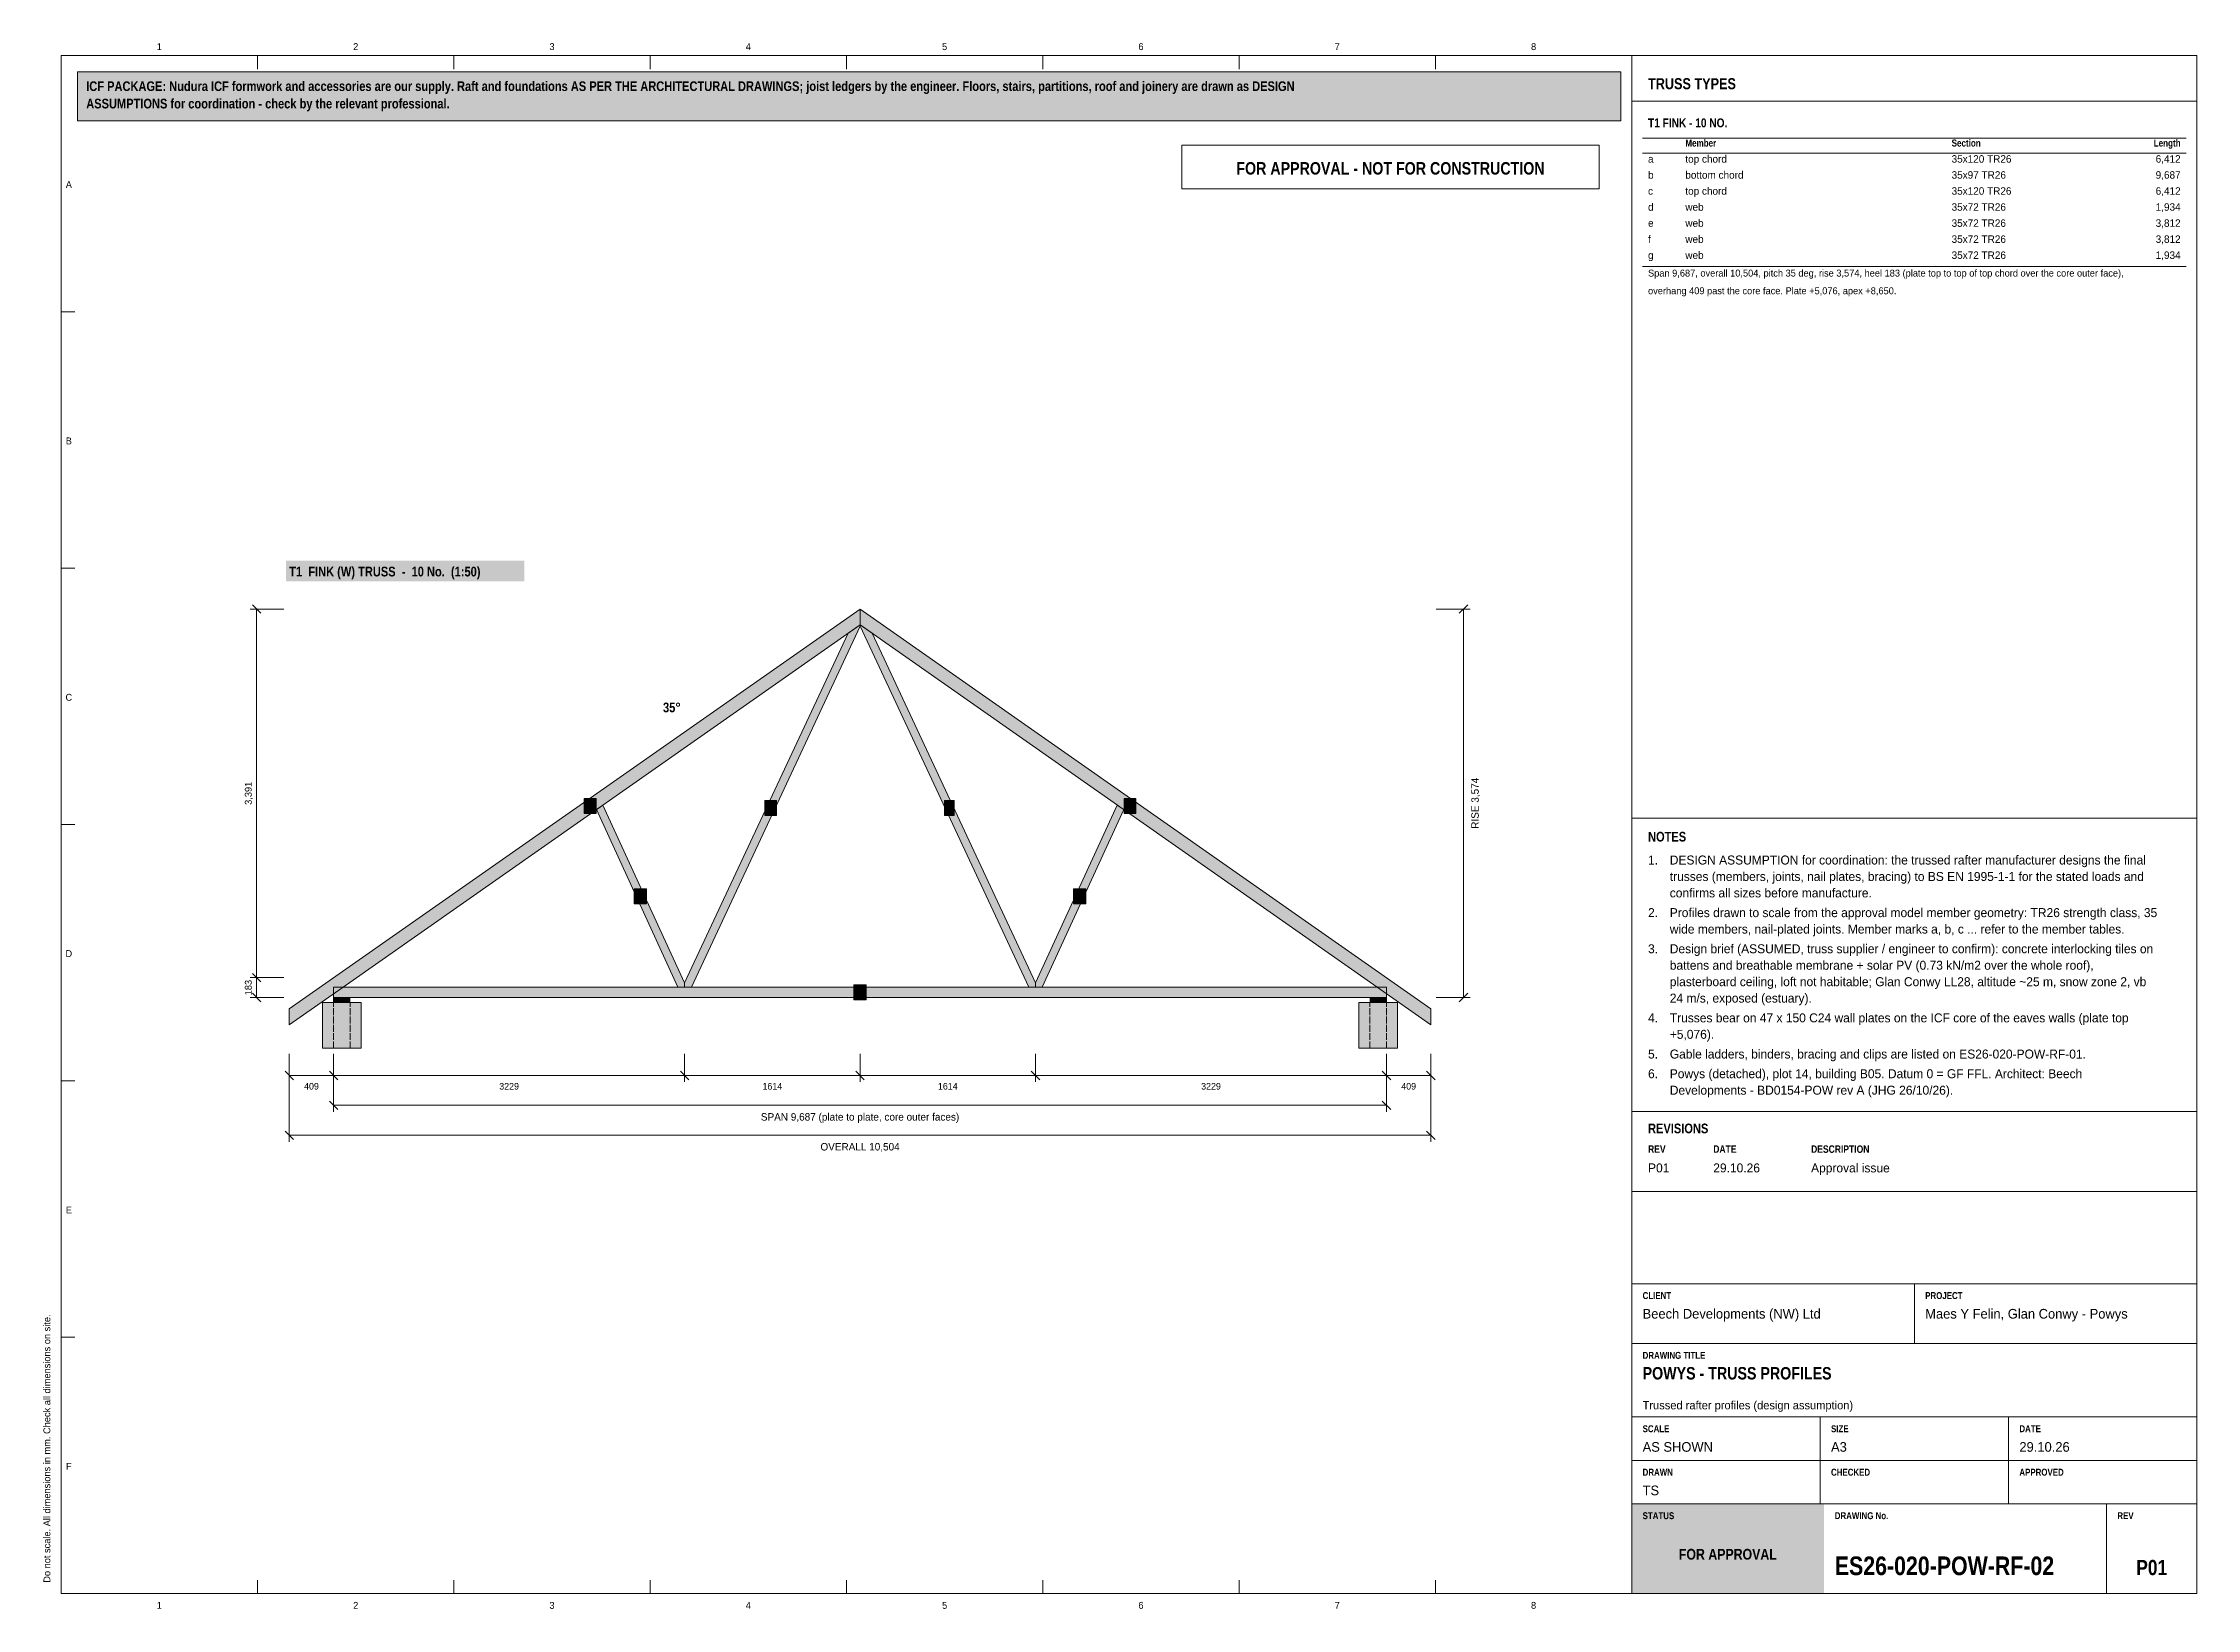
# Model space of a CAD drawing. Header units: millimetres. Extents: x 17 to 413, y 4 to 292.
import ezdxf
from ezdxf.enums import TextEntityAlignment as Align

# ---------------------------------------------------------------- set-up
doc = ezdxf.new("R2010")
doc.units = ezdxf.units.MM
doc.linetypes.add('DASHED', pattern=[1.524, 1.27, -0.254])
for name, color, linetype in [('FILL-LIGHT', 7, 'Continuous'), ('FILL-TEAL', 7, 'Continuous'), ('FILL-TIMBER', 7, 'Continuous'), ('FILL-WHITE', 7, 'Continuous'), ('LINE-C_6B451A', 7, 'Continuous'), ('LINE-C_B27326', 7, 'Continuous'), ('LINE-GREY', 7, 'Continuous'), ('LINE-GREY-DASH', 7, 'DASHED'), ('LINE-INK', 7, 'Continuous'), ('LINE-RED', 7, 'Continuous'), ('LINE-TEAL', 7, 'Continuous'), ('TEXT-C_6B451A', 7, 'Continuous'), ('TEXT-EPS', 7, 'Continuous'), ('TEXT-INK', 7, 'Continuous'), ('TEXT-RED', 7, 'Continuous'), ('TEXT-STEEL_GREY', 7, 'Continuous'), ('TEXT-TEAL', 7, 'Continuous'), ('TEXT-WHITE', 7, 'Continuous')]:
    doc.layers.add(name, color=color, linetype=linetype)
doc.styles.add('OpenSansCondensed-Bold', font='OpenSansCondensed-Bold.ttf')

msp = doc.modelspace()

# ---------------------------------------------------------------- hatches: boundary and pattern name
at = {"layer": 'FILL-LIGHT', "true_color": 0xdedee0}
h = msp.add_hatch(color=254, dxfattribs=at)
h.dxf.hatch_style = 1
h.paths.add_polyline_path([(75.21, 107.34), (75.21, 115.74), (68.1, 115.74), (68.1, 107.34)])
h = msp.add_hatch(color=254, dxfattribs=at)
h.dxf.hatch_style = 1
h.paths.add_polyline_path([(265.9, 107.34), (265.9, 115.74), (258.79, 115.74), (258.79, 107.34)])
at = {"layer": 'FILL-TEAL', "true_color": 0x009e85}
h = msp.add_hatch(color=124, dxfattribs=at)
h.dxf.hatch_style = 1
h.paths.add_polyline_path([(309.01, 7), (344.37, 7), (344.37, 23.5), (309.01, 23.5)])
at = {"layer": 'FILL-TIMBER', "true_color": 0xeddbb8}
h = msp.add_hatch(color=254, dxfattribs=at)
h.dxf.hatch_style = 1
h.paths.add_polyline_path([(61.96, 111.68), (61.96, 114.61), (167, 188.16), (167, 185.23), (71.86, 118.61)])
h = msp.add_hatch(color=254, dxfattribs=at)
h.dxf.hatch_style = 1
h.paths.add_polyline_path([(272.04, 111.68), (262.14, 118.61), (167, 185.23), (167, 188.16), (272.04, 114.61)])
h = msp.add_hatch(color=254, dxfattribs=at)
h.dxf.hatch_style = 1
h.paths.add_polyline_path([(134.71, 118.61), (134.72, 119.36), (164.8, 183.69), (167, 185.23), (167, 185), (135.96, 118.61)])
h = msp.add_hatch(color=254, dxfattribs=at)
h.dxf.hatch_style = 1
h.paths.add_polyline_path([(198.04, 118.61), (167, 185), (167, 185.23), (169.2, 183.69), (199.28, 119.36), (199.29, 118.61)])
h = msp.add_hatch(color=254, dxfattribs=at)
h.dxf.hatch_style = 1
h.paths.add_polyline_path([(133.47, 118.61), (118.48, 151.25), (119.67, 152.09), (134.72, 119.36), (134.71, 118.61)])
h = msp.add_hatch(color=254, dxfattribs=at)
h.dxf.hatch_style = 1
h.paths.add_polyline_path([(199.29, 118.61), (199.28, 119.36), (214.33, 152.09), (215.52, 151.25), (200.53, 118.61)])
h = msp.add_hatch(color=254, dxfattribs=at)
h.dxf.hatch_style = 1
h.paths.add_polyline_path([(70.13, 116.67), (70.13, 118.61), (263.87, 118.61), (263.87, 116.67)])
at = {"layer": 'FILL-TIMBER', "true_color": 0xf2e0b2}
h = msp.add_hatch(color=254, dxfattribs=at)
h.dxf.hatch_style = 1
h.paths.add_polyline_path([(73.13, 115.74), (73.13, 116.67), (70.13, 116.67), (70.13, 115.74)])
h = msp.add_hatch(color=254, dxfattribs=at)
h.dxf.hatch_style = 1
h.paths.add_polyline_path([(263.87, 115.74), (263.87, 116.67), (260.87, 116.67), (260.87, 115.74)])
at = {"layer": 'FILL-WHITE', "true_color": 0xfff5f0}
h = msp.add_hatch(color=7, dxfattribs=at)
h.dxf.hatch_style = 1
h.paths.add_polyline_path([(23, 278), (307, 278), (307, 287), (23, 287)])
at = {"layer": 'FILL-WHITE', "true_color": 0xffffff}
h = msp.add_hatch(color=7, dxfattribs=at)
h.dxf.hatch_style = 1
h.paths.add_polyline_path([(61.36, 193.26), (105.23, 193.26), (105.23, 197.07), (61.36, 197.07)])
h = msp.add_hatch(color=7, dxfattribs=at)
h.dxf.hatch_style = 1
h.paths.add_polyline_path([(116.25, 150.54), (118.43, 150.54), (118.43, 153.31), (116.25, 153.31)])
h = msp.add_hatch(color=7, dxfattribs=at)
h.dxf.hatch_style = 1
h.paths.add_polyline_path([(149.46, 150.14), (151.64, 150.14), (151.64, 152.91), (149.46, 152.91)])
h = msp.add_hatch(color=7, dxfattribs=at)
h.dxf.hatch_style = 1
h.paths.add_polyline_path([(182.55, 150.14), (184.34, 150.14), (184.34, 152.91), (182.55, 152.91)])
h = msp.add_hatch(color=7, dxfattribs=at)
h.dxf.hatch_style = 1
h.paths.add_polyline_path([(215.57, 150.54), (217.75, 150.54), (217.75, 153.31), (215.57, 153.31)])
h = msp.add_hatch(color=7, dxfattribs=at)
h.dxf.hatch_style = 1
h.paths.add_polyline_path([(125.46, 133.92), (127.73, 133.92), (127.73, 136.69), (125.46, 136.69)])
h = msp.add_hatch(color=7, dxfattribs=at)
h.dxf.hatch_style = 1
h.paths.add_polyline_path([(206.27, 133.92), (208.54, 133.92), (208.54, 136.69), (206.27, 136.69)])
h = msp.add_hatch(color=7, dxfattribs=at)
h.dxf.hatch_style = 1
h.paths.add_polyline_path([(165.86, 116.26), (168.14, 116.26), (168.14, 119.03), (165.86, 119.03)])

# ---------------------------------------------------------------- linework, layer by layer
at = {"layer": 'LINE-C_6B451A', "lineweight": 5}
for points in [[(61.96, 111.68), (61.96, 114.61), (167, 188.16), (167, 185.23), (71.86, 118.61)], [(272.04, 111.68), (262.14, 118.61), (167, 185.23), (167, 188.16), (272.04, 114.61)], [(134.71, 118.61), (134.72, 119.36), (164.8, 183.69), (167, 185.23), (167, 185), (135.96, 118.61)], [(198.04, 118.61), (167, 185), (167, 185.23), (169.2, 183.69), (199.28, 119.36), (199.29, 118.61)], [(116.25, 150.54), (118.43, 150.54), (118.43, 153.31), (116.25, 153.31)], [(133.47, 118.61), (118.48, 151.25), (119.67, 152.09), (134.72, 119.36), (134.71, 118.61)], [(149.46, 150.14), (151.64, 150.14), (151.64, 152.91), (149.46, 152.91)], [(182.55, 150.14), (184.34, 150.14), (184.34, 152.91), (182.55, 152.91)], [(199.29, 118.61), (199.28, 119.36), (214.33, 152.09), (215.52, 151.25), (200.53, 118.61)], [(215.57, 150.54), (217.75, 150.54), (217.75, 153.31), (215.57, 153.31)], [(125.46, 133.92), (127.73, 133.92), (127.73, 136.69), (125.46, 136.69)], [(206.27, 133.92), (208.54, 133.92), (208.54, 136.69), (206.27, 136.69)], [(165.86, 116.26), (168.14, 116.26), (168.14, 119.03), (165.86, 119.03)], [(70.13, 116.67), (70.13, 118.61), (263.87, 118.61), (263.87, 116.67)]]:
    msp.add_lwpolyline(points, close=True, dxfattribs=at)
at = {"layer": 'LINE-C_B27326', "lineweight": 5}
for points in [[(73.13, 115.74), (73.13, 116.67), (70.13, 116.67), (70.13, 115.74)], [(263.87, 115.74), (263.87, 116.67), (260.87, 116.67), (260.87, 115.74)]]:
    msp.add_lwpolyline(points, close=True, dxfattribs=at)
at = {"layer": 'LINE-GREY', "lineweight": 5}
for points in [[(75.21, 107.34), (75.21, 115.74), (68.1, 115.74), (68.1, 107.34)], [(265.9, 107.34), (265.9, 115.74), (258.79, 115.74), (258.79, 107.34)]]:
    msp.add_lwpolyline(points, close=True, dxfattribs=at)
at = {"layer": 'LINE-GREY-DASH', "lineweight": 5}
for p, q in [((70.13, 107.34), (70.13, 115.74)), ((73.18, 107.34), (73.18, 115.74)), ((260.82, 107.34), (260.82, 115.74)), ((263.87, 107.34), (263.87, 115.74))]:
    msp.add_line(p, q, dxfattribs=at)
at = {"layer": 'LINE-INK', "lineweight": 5}
for p, q in [((56.12, 290), (56.12, 287.5)), ((92.25, 290), (92.25, 287.5)), ((128.38, 290), (128.38, 287.5)), ((164.5, 290), (164.5, 287.5)), ((200.62, 290), (200.62, 287.5)), ((236.75, 290), (236.75, 287.5)), ((272.88, 290), (272.88, 287.5)), ((309, 7), (309, 290)), ((311, 274.8), (411, 274.8)), ((311, 272.05), (411, 272.05)), ((311, 251.18), (411, 251.18)), ((20, 242.83), (22.5, 242.83)), ((20, 195.67), (22.5, 195.67)), ((60.96, 188.16), (54.76, 188.16)), ((56.74, 187.39), (55.18, 188.94)), ((55.96, 116.67), (55.96, 188.16)), ((273.04, 188.16), (279.24, 188.16)), ((277.26, 187.39), (278.82, 188.94)), ((278.04, 116.67), (278.04, 188.16)), ((20, 148.5), (22.5, 148.5)), ((309, 149.68), (413, 149.68)), ((60.96, 120.33), (54.76, 120.33)), ((56.74, 119.56), (55.18, 121.11)), ((60.96, 116.67), (54.76, 116.67)), ((56.74, 115.9), (55.18, 117.45)), ((273.04, 116.67), (279.24, 116.67)), ((277.26, 115.9), (278.82, 117.45)), ((61.18, 103.11), (62.74, 101.56)), ((61.96, 106.34), (61.96, 101.14)), ((61.96, 106.34), (61.96, 90.14)), ((69.35, 103.11), (70.91, 101.56)), ((70.13, 106.34), (70.13, 101.14)), ((70.13, 106.34), (70.13, 95.64)), ((133.94, 103.11), (135.49, 101.56)), ((134.72, 106.34), (134.72, 101.14)), ((166.22, 103.11), (167.78, 101.56)), ((167, 106.34), (167, 101.14)), ((198.51, 103.11), (200.06, 101.56)), ((199.28, 106.34), (199.28, 101.14)), ((263.09, 103.11), (264.65, 101.56)), ((263.87, 106.34), (263.87, 101.14)), ((263.87, 106.34), (263.87, 95.64)), ((271.26, 103.11), (272.82, 101.56)), ((272.04, 106.34), (272.04, 101.14)), ((272.04, 106.34), (272.04, 90.14)), ((20, 101.33), (22.5, 101.33)), ((61.96, 102.34), (272.04, 102.34)), ((69.35, 97.61), (70.91, 96.06)), ((70.13, 96.84), (263.87, 96.84)), ((263.09, 97.61), (264.65, 96.06)), ((309, 95.7), (413, 95.7)), ((61.18, 92.11), (62.74, 90.56)), ((61.96, 91.34), (272.04, 91.34)), ((271.26, 92.11), (272.82, 90.56)), ((309, 81), (413, 81)), ((309, 64), (413, 64)), ((361, 53), (361, 64)), ((20, 54.17), (22.5, 54.17)), ((309, 53), (413, 53)), ((309, 39.5), (413, 39.5)), ((343.67, 31.5), (343.67, 39.5)), ((378.33, 31.5), (378.33, 39.5)), ((309, 31.5), (413, 31.5)), ((343.67, 23.5), (343.67, 31.5)), ((378.33, 23.5), (378.33, 31.5)), ((309, 23.5), (413, 23.5)), ((396.36, 7), (396.36, 23.5)), ((56.12, 7), (56.12, 9.5)), ((92.25, 7), (92.25, 9.5)), ((128.38, 7), (128.38, 9.5)), ((164.5, 7), (164.5, 9.5)), ((200.62, 7), (200.62, 9.5)), ((236.75, 7), (236.75, 9.5)), ((272.88, 7), (272.88, 9.5))]:
    msp.add_line(p, q, dxfattribs=at)
msp.add_lwpolyline([(20, 7), (413, 7), (413, 290), (20, 290)], close=True, dxfattribs=at)
at = {"layer": 'LINE-RED', "lineweight": 5}
for points in [[(23, 278), (307, 278), (307, 287), (23, 287)], [(226.21, 265.5), (303, 265.5), (303, 273.5), (226.21, 273.5)]]:
    msp.add_lwpolyline(points, close=True, dxfattribs=at)
at = {"layer": 'LINE-TEAL', "lineweight": 5}
msp.add_line((309, 281.6), (413, 281.6), dxfattribs=at)

# ---------------------------------------------------------------- texts
at = {"layer": 'TEXT-C_6B451A', "style": 'OpenSansCondensed-Bold'}
msp.add_text('T1  FINK (W) TRUSS  -  10 No.  (1:50)', height=1.778, dxfattribs=at).set_placement((61.96, 194.16))
msp.add_text('35°', height=1.778, dxfattribs=at).set_placement((134, 169.16), align=Align.RIGHT)
for s, p in [('a', (117.34, 151.14)), ('e', (150.55, 150.74)), ('f', (183.45, 150.74)), ('c', (216.66, 151.14)), ('d', (126.6, 134.52)), ('g', (207.4, 134.52)), ('b', (167, 116.86))]:
    msp.add_text(s, height=1.27, dxfattribs=at).set_placement(p, align=Align.CENTER)
at = {"layer": 'TEXT-EPS', "style": 'OpenSansCondensed-Bold'}
msp.add_text('STATUS', height=1.27, dxfattribs=at).set_placement((311, 20.7))
at = {"layer": 'TEXT-INK', "style": 'OpenSansCondensed-Bold'}
for s, height, p in [('ASSUMPTIONS for coordination - check by the relevant professional.', 1.778, (24.6, 280.27)), ('ICF PACKAGE: Nudura ICF formwork and accessories are our supply. Raft and foundations AS PER THE ARCHITECTURAL DRAWINGS; joist ledgers by the engineer. Floors, stairs, partitions, roof and joinery are drawn as DESIGN', 1.778, (24.6, 283.47)), ('T1 FINK - 10 NO.', 1.6256, (312, 276.8)), ('NOTES', 1.778, (312, 145.38)), ('REVISIONS', 1.778, (312, 91.7)), ('POWYS - TRUSS PROFILES', 2.286, (311, 46.4)), ('ES26-020-POW-RF-02', 3.429, (346.36, 10.4))]:
    msp.add_text(s, height=height, dxfattribs=at).set_placement(p)
at = {"layer": 'TEXT-INK'}
for s, height, p in [('a', 1.37, (312, 270.29)), ('top chord', 1.372, (318.86, 270.29)), ('35x120 TR26', 1.3716, (367.86, 270.29)), ('b', 1.37, (312, 267.34)), ('top chord', 1.372, (318.86, 264.39)), ('bottom chord', 1.3716, (318.86, 267.34)), ('35x97 TR26', 1.372, (367.86, 267.34)), ('35x120 TR26', 1.3716, (367.86, 264.39)), ('c', 1.37, (312, 264.39)), ('d', 1.37, (312, 261.44)), ('web', 1.372, (318.86, 261.44)), ('35x72 TR26', 1.372, (367.86, 261.44)), ('e', 1.37, (312, 258.48)), ('web', 1.372, (318.86, 258.48)), ('35x72 TR26', 1.372, (367.86, 258.48)), ('f', 1.37, (312, 255.53)), ('web', 1.372, (318.86, 255.53)), ('web', 1.372, (318.86, 252.58)), ('35x72 TR26', 1.372, (367.86, 255.53)), ('35x72 TR26', 1.372, (367.86, 252.58)), ('g', 1.37, (312, 252.58)), ('1.', 1.651, (312, 141.15)), ('DESIGN ASSUMPTION for coordination: the trussed rafter manufacturer designs the final', 1.651, (316, 141.15)), ('trusses (members, joints, nail plates, bracing) to BS EN 1995-1-1 for the stated loads and', 1.651, (316, 138.12)), ('confirms all sizes before manufacture.', 1.651, (316, 135.1)), ('2.', 1.651, (312, 131.47)), ('Profiles drawn to scale from the approval model member geometry: TR26 strength class, 35', 1.651, (316, 131.47)), ('wide members, nail-plated joints. Member marks a, b, c ... refer to the member tables.', 1.651, (316, 128.44)), ('3.', 1.651, (312, 124.82)), ('battens and breathable membrane + solar PV (0.73 kN/m2 over the whole roof),', 1.651, (316, 121.79)), ('Design brief (ASSUMED, truss supplier / engineer to confirm): concrete interlocking tiles on', 1.651, (316, 124.82)), ('plasterboard ceiling, loft not habitable; Glan Conwy LL28, altitude ~25 m, snow zone 2, vb', 1.651, (316, 118.76)), ('24 m/s, exposed (estuary).', 1.651, (316, 115.74)), ('4.', 1.651, (312, 112.11)), ('Trusses bear on 47 x 150 C24 wall plates on the ICF core of the eaves walls (plate top', 1.651, (316, 112.11)), ('5.', 1.651, (312, 105.45)), ('+5,076).', 1.651, (316, 109.08)), ('Gable ladders, binders, bracing and clips are listed on ES26-020-POW-RF-01.', 1.651, (316, 105.45)), ('6.', 1.651, (312, 101.83)), ('Powys (detached), plot 14, building B05. Datum 0 = GF FFL. Architect: Beech', 1.651, (316, 101.83)), ('Developments - BD0154-POW rev A (JHG 26/10/26).', 1.651, (316, 98.8)), ('P01', 1.651, (312, 84.5)), ('29.10.26', 1.651, (324, 84.5)), ('Approval issue', 1.651, (342, 84.5)), ('Beech Developments (NW) Ltd', 1.778, (311, 57.6)), ('Maes Y Felin, Glan Conwy - Powys', 1.778, (363, 57.6)), ('AS SHOWN', 1.778, (311, 33.1)), ('A3', 1.778, (345.67, 33.1)), ('29.10.26', 1.778, (380.33, 33.1)), ('TS', 1.778, (311, 25.1))]:
    msp.add_text(s, height=height, dxfattribs=at).set_placement(p)
for s, p in [('6,412', (410, 270.29)), ('9,687', (410, 267.34)), ('6,412', (410, 264.39)), ('1,934', (410, 261.44)), ('3,812', (410, 258.48)), ('3,812', (410, 255.53)), ('1,934', (410, 252.58))]:
    msp.add_text(s, height=1.372, dxfattribs=at).set_placement(p, align=Align.RIGHT)
for s, height, p in [('3,391', 1.27, (55.06, 154.25)), ('RISE 3,574', 1.372, (280.85, 152.42)), ('183', 1.27, (55.06, 118.5))]:
    msp.add_text(s, height=height, rotation=90, dxfattribs=at).set_placement(p, align=Align.CENTER)
for s, height, p in [('409', 1.219, (66.05, 99.74)), ('3229', 1.219, (102.42, 99.74)), ('1614', 1.219, (150.86, 99.74)), ('1614', 1.219, (183.14, 99.74)), ('3229', 1.219, (231.58, 99.74)), ('409', 1.219, (267.95, 99.74)), ('SPAN 9,687 (plate to plate, core outer faces)', 1.3716, (167, 94.03)), ('OVERALL 10,504', 1.3716, (167, 88.53))]:
    msp.add_text(s, height=height, dxfattribs=at).set_placement(p, align=Align.CENTER)
at = {"layer": 'TEXT-INK', "style": 'OpenSansCondensed-Bold'}
msp.add_text('P01', height=2.794, dxfattribs=at).set_placement((404.68, 10.4), align=Align.CENTER)
at = {"layer": 'TEXT-RED', "style": 'OpenSansCondensed-Bold'}
msp.add_text('FOR APPROVAL - NOT FOR CONSTRUCTION', height=2.286, dxfattribs=at).set_placement((264.6, 268.1), align=Align.CENTER)
at = {"layer": 'TEXT-STEEL_GREY'}
for s, p in [('1', (38.06, 291)), ('2', (74.19, 291)), ('3', (110.31, 291)), ('4', (146.44, 291)), ('5', (182.56, 291)), ('6', (218.69, 291)), ('7', (254.81, 291)), ('8', (290.94, 291)), ('A', (21.4, 265.62)), ('B', (21.4, 218.45)), ('C', (21.4, 171.28)), ('D', (21.4, 124.12)), ('E', (21.4, 76.95)), ('F', (21.4, 29.78)), ('1', (38.06, 4.2)), ('2', (74.19, 4.2)), ('3', (110.31, 4.2)), ('4', (146.44, 4.2)), ('5', (182.56, 4.2)), ('6', (218.69, 4.2)), ('7', (254.81, 4.2)), ('8', (290.94, 4.2))]:
    msp.add_text(s, height=1.27, dxfattribs=at).set_placement(p, align=Align.CENTER)
at = {"layer": 'TEXT-STEEL_GREY', "style": 'OpenSansCondensed-Bold'}
for s, height, p in [('Member', 1.295, (318.86, 273.25)), ('Section', 1.295, (367.86, 273.25)), ('REV', 1.372, (312, 88.1)), ('DATE', 1.372, (324, 88.1)), ('DESCRIPTION', 1.3716, (342, 88.1)), ('CLIENT', 1.27, (311, 61.2)), ('PROJECT', 1.27, (363, 61.2)), ('DRAWING TITLE', 1.27, (311, 50.2)), ('SCALE', 1.27, (311, 36.7)), ('SIZE', 1.27, (345.67, 36.7)), ('DATE', 1.27, (380.33, 36.7)), ('DRAWN', 1.27, (311, 28.7)), ('CHECKED', 1.27, (345.67, 28.7)), ('APPROVED', 1.27, (380.33, 28.7)), ('DRAWING No.', 1.27, (346.36, 20.7)), ('REV', 1.27, (398.36, 20.7))]:
    msp.add_text(s, height=height, dxfattribs=at).set_placement(p)
msp.add_text('Length', height=1.295, dxfattribs=at).set_placement((410, 273.25), align=Align.RIGHT)
at = {"layer": 'TEXT-STEEL_GREY'}
for s, height, p in [('Span 9,687, overall 10,504, pitch 35 deg, rise 3,574, heel 183 (plate top to top of top chord over the core outer face),', 1.27, (312, 249.33)), ('overhang 409 past the core face. Plate +5,076, apex +8,650.', 1.27, (312, 246.08)), ('Trussed rafter profiles (design assumption)', 1.524, (311, 40.9))]:
    msp.add_text(s, height=height, dxfattribs=at).set_placement(p)
msp.add_text('Do not scale. All dimensions in mm. Check all dimensions on site.', height=1.27, rotation=90, dxfattribs=at).set_placement((18, 9))
at = {"layer": 'TEXT-TEAL', "style": 'OpenSansCondensed-Bold'}
msp.add_text('TRUSS TYPES', height=2.032, dxfattribs=at).set_placement((312, 283.8))
at = {"layer": 'TEXT-WHITE', "style": 'OpenSansCondensed-Bold'}
msp.add_text('FOR APPROVAL', height=1.9812, dxfattribs=at).set_placement((326.68, 13.25), align=Align.CENTER)

doc.saveas('drawing.dxf')
